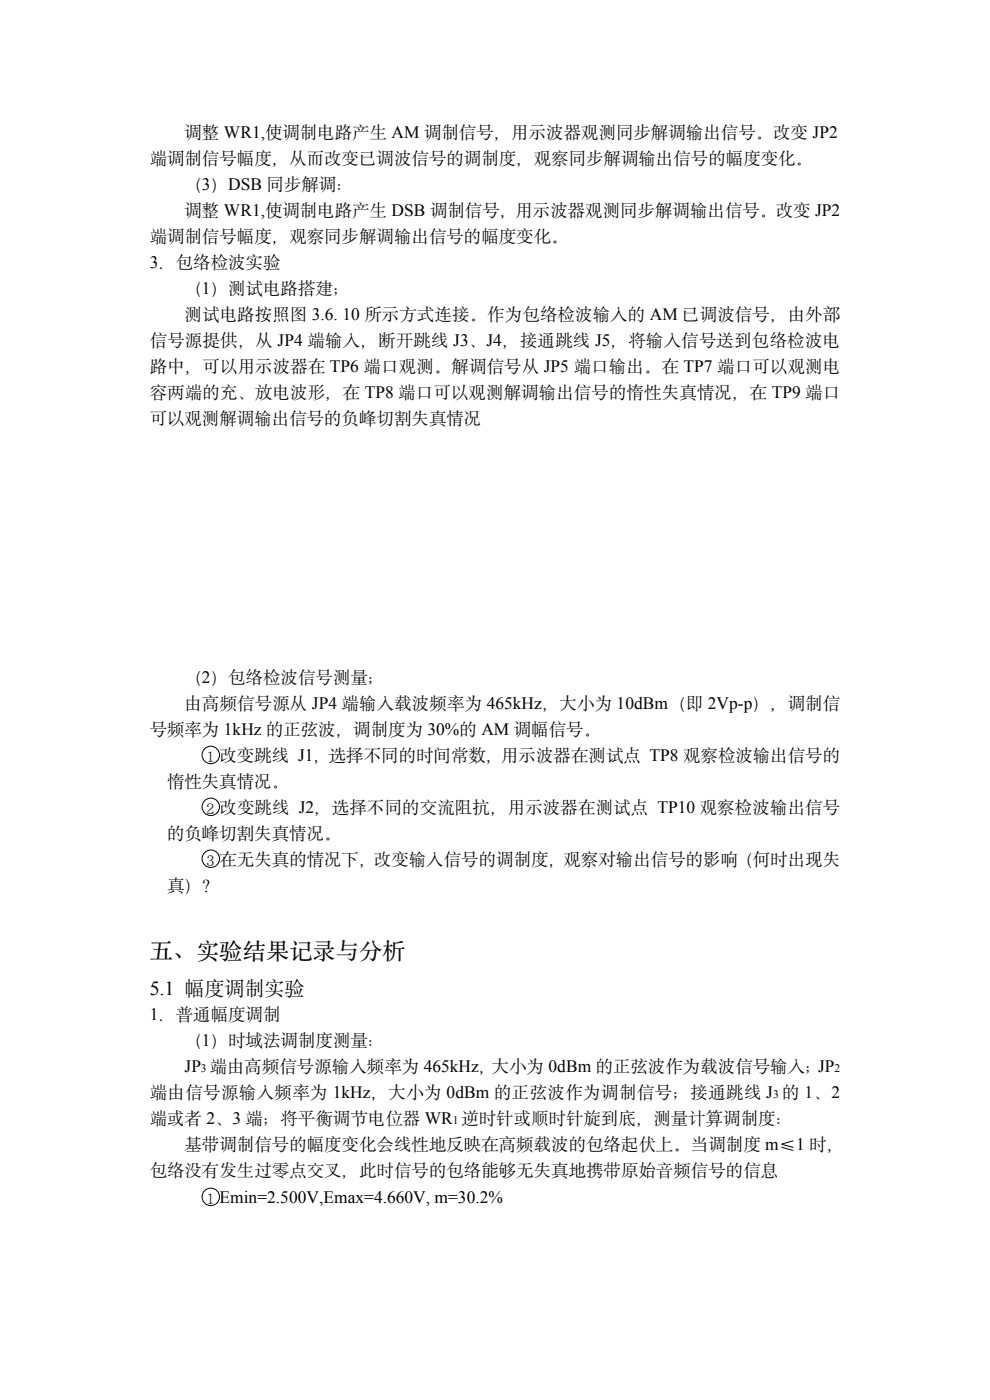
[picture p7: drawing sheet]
<svg xmlns="http://www.w3.org/2000/svg" width="210mm" height="297mm" viewBox="0 0 210 297" stroke-linecap="round" stroke-linejoin="round" font-family="sans-serif">
<defs><g id="words">
<text font-size="5" x="31.7" y="203.3">五、实验结果记录与分析</text>
<text font-size="4.2" x="31.7" y="211.1">5.1 幅度调制实验</text>
<g font-size="3.7">
<text x="39.2" y="29.4">调整 WR1,使调制电路产生 AM 调制信号，用示波器观测同步解调输出信号。改变 JP2</text>
<text x="31.7" y="34.9">端调制信号幅度，从而改变已调波信号的调制度，观察同步解调输出信号的幅度变化。</text>
<text x="39.2" y="40.4">（3）DSB 同步解调：</text>
<text x="39.2" y="45.9">调整 WR1,使调制电路产生 DSB 调制信号，用示波器观测同步解调输出信号。改变 JP2</text>
<text x="31.7" y="51.4">端调制信号幅度，观察同步解调输出信号的幅度变化。</text>
<text x="31.7" y="56.9">3．包络检波实验</text>
<text x="39.2" y="62.4">（1）测试电路搭建；</text>
<text x="39.2" y="67.9">测试电路按照图 3.6. 10 所示方式连接。作为包络检波输入的 AM 已调波信号，由外部</text>
<text x="31.7" y="73.4">信号源提供，从 JP4 端输入，断开跳线 J3、J4，接通跳线 J5，将输入信号送到包络检波电</text>
<text x="31.7" y="78.9">路中，可以用示波器在 TP6 端口观测。解调信号从 JP5 端口输出。在 TP7 端口可以观测电</text>
<text x="31.7" y="84.4">容两端的充、放电波形，在 TP8 端口可以观测解调输出信号的惰性失真情况，在 TP9 端口</text>
<text x="31.7" y="89.9">可以观测解调输出信号的负峰切割失真情况</text>
<text x="39.2" y="144.9">（2）包络检波信号测量；</text>
<text x="31.7" y="155.9">号频率为 1kHz 的正弦波，调制度为 30%的 AM 调幅信号。</text>
<text x="39.2" y="150.4">由高频信号源从 JP4 端输入载波频率为 465kHz，大小为 10dBm（即 2Vp-p），调制信</text>
<text x="46.6" y="161.4">改变跳线 J1，选择不同的时间常数，用示波器在测试点 TP8 观察检波输出信号的</text>
<text x="35.4" y="166.9">惰性失真情况。</text>
<text x="46.6" y="172.4">改变跳线 J2，选择不同的交流阻抗，用示波器在测试点 TP10 观察检波输出信号</text>
<text x="35.4" y="177.9">的负峰切割失真情况。</text>
<text x="46.6" y="183.4">在无失真的情况下，改变输入信号的调制度，观察对输出信号的影响（何时出现失</text>
<text x="35.4" y="189">真）？</text>
<text x="31.7" y="216.5">1．普通幅度调制</text>
<text x="39.2" y="222">（1）时域法调制度测量：</text>
<text x="39.2" y="227.5">JP 端由高频信号源输入频率为 465kHz，大小为 0dBm 的正弦波作为载波信号输入；JP</text>
<text x="31.7" y="233">端由信号源输入频率为 1kHz，大小为 0dBm 的正弦波作为调制信号；接通跳线 J 的 1、2</text>
<text x="31.7" y="238.5">端或者 2、3 端；将平衡调节电位器 WR 逆时针或顺时针旋到底，测量计算调制度：</text>
<text x="39.2" y="244">基带调制信号的幅度变化会线性地反映在高频载波的包络起伏上。当调制度 m≤1 时，</text>
<text x="31.7" y="249.5">包络没有发生过零点交叉，此时信号的包络能够无失真地携带原始音频信号的信息</text>
<text x="46.6" y="255.2">Emin=2.500V,Emax=4.660V, m=30.2%</text>
</g>
<g font-size="3.2">
<text x="43.9" y="161.4">1</text>
<text x="43.9" y="172.4">2</text>
<text x="43.9" y="183.4">3</text>
<text x="43.9" y="255.2">1</text>
</g>
<g font-size="2.5">
<text x="42.6" y="227.5">3</text>
<text x="177" y="227.5">2</text>
<text x="164" y="233">3</text>
<text x="96.1" y="238.5">1</text>
</g>
</g></defs>
<g fill="none" stroke="#000" stroke-width=".21">
<circle cx="44.7" cy="171.2" r="1.85"/>
<circle cx="44.7" cy="160.2" r="1.85"/>
<circle cx="44.7" cy="182.2" r="1.85"/>
<circle cx="44.7" cy="253.9" r="1.85"/>
</g>
<use href="#words"/>
</svg>
